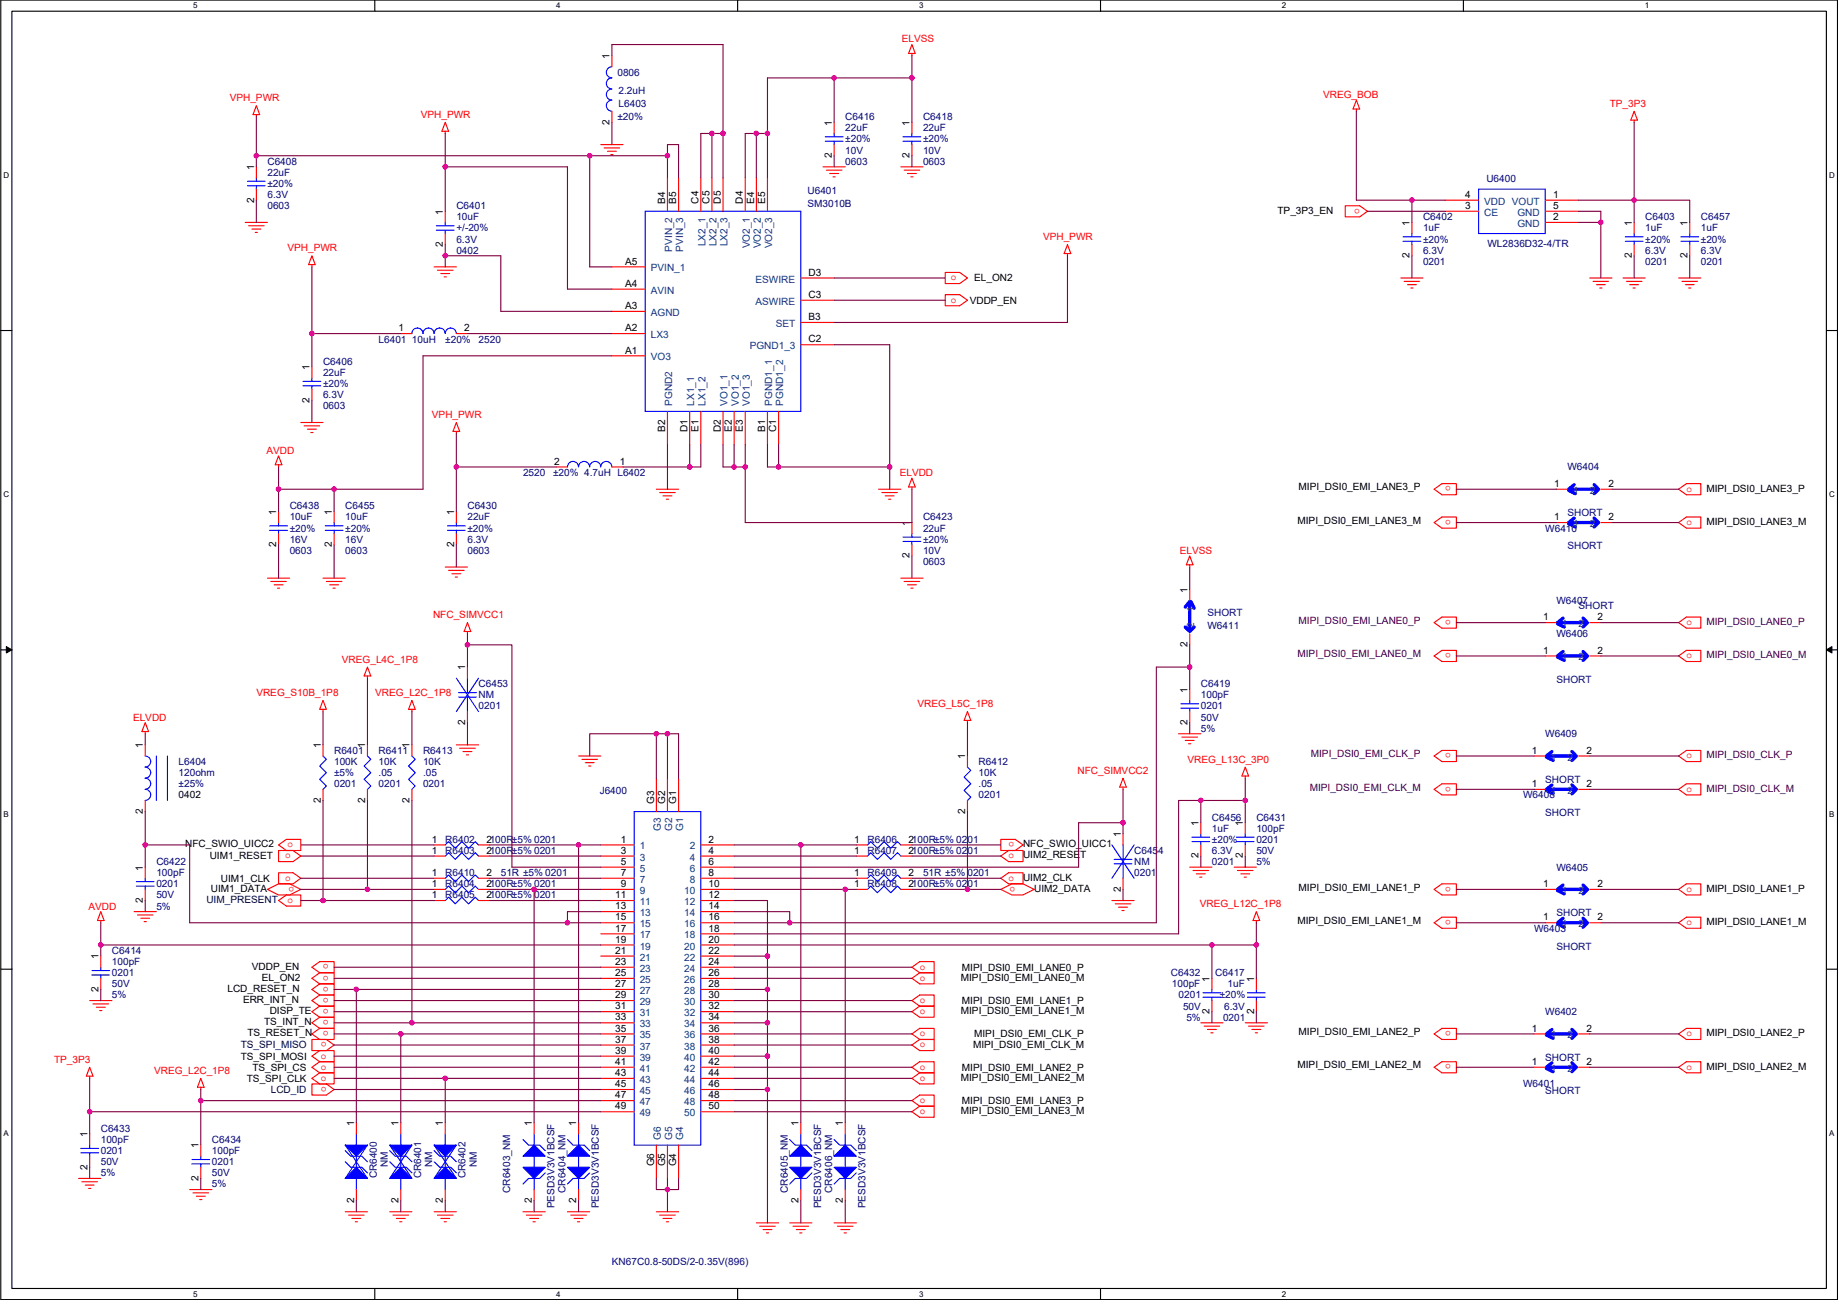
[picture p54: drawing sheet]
<svg xmlns="http://www.w3.org/2000/svg" width="420mm" height="297mm" viewBox="0 0 420 297" stroke-linecap="round" stroke-linejoin="round" font-family="sans-serif">
<defs><g id="words">
<g font-size="2.3" fill="#f00">
<text x="206.2" y="9.7">ELVSS</text>
<text x="52.5" y="23.2">VPH_PWR</text>
<text x="302.4" y="22.4">VREG_BOB</text>
<text x="96.2" y="27">VPH_PWR</text>
<text x="368" y="24.4">TP_3P3</text>
<text x="310.8" y="47.6" transform="rotate(180 310.8 47.6)">o</text>
<text x="65.7" y="57.4">VPH_PWR</text>
<text x="238.4" y="54.9">VPH_PWR</text>
<text x="217.3" y="64.1">o</text>
<text x="217.3" y="69.2">o</text>
<text x="98.7" y="95.5">VPH_PWR</text>
<text x="60.9" y="103.7">AVDD</text>
<text x="205.7" y="108.8">ELVDD</text>
<text x="331.6" y="111.1" transform="rotate(180 331.6 111.1)">o</text>
<text x="385.5" y="112.3">o</text>
<text x="331.6" y="118.8" transform="rotate(180 331.6 118.8)">o</text>
<text x="385.5" y="120">o</text>
<text x="269.7" y="126.5">ELVSS</text>
<text x="99" y="141.3">NFC_SIMVCC1</text>
<text x="331.6" y="141.6" transform="rotate(180 331.6 141.6)">o</text>
<text x="385.5" y="142.8">o</text>
<text x="331.6" y="149.2" transform="rotate(180 331.6 149.2)">o</text>
<text x="78.2" y="151.4">VREG_L4C_1P8</text>
<text x="385.5" y="150.4">o</text>
<text x="58.6" y="159">VREG_S10B_1P8</text>
<text x="85.8" y="159">VREG_L2C_1P8</text>
<text x="209.7" y="161.6">VREG_L5C_1P8</text>
<text x="30.4" y="164.6">ELVDD</text>
<text x="331.6" y="172.1" transform="rotate(180 331.6 172.1)">o</text>
<text x="385.5" y="173.3">o</text>
<text x="246.3" y="176.8">NFC_SIMVCC2</text>
<text x="271.5" y="174.3">VREG_L13C_3P0</text>
<text x="331.6" y="179.7" transform="rotate(180 331.6 179.7)">o</text>
<text x="385.5" y="180.9">o</text>
<text x="65.2" y="196.2">o</text>
<text x="65.7" y="193.6">o</text>
<text x="230.6" y="196.2">o</text>
<text x="231.8" y="192.4" transform="rotate(180 231.8 192.4)">o</text>
<text x="65.2" y="201.2">o</text>
<text x="67.2" y="202.6" transform="rotate(180 67.2 202.6)">o</text>
<text x="230.6" y="201.2">o</text>
<text x="232.1" y="202.6" transform="rotate(180 232.1 202.6)">o</text>
<text x="331.6" y="202.6" transform="rotate(180 331.6 202.6)">o</text>
<text x="385.5" y="203.8">o</text>
<text x="20.2" y="207.8">AVDD</text>
<text x="65.7" y="206.3">o</text>
<text x="274.2" y="207.3">VREG_L12C_1P8</text>
<text x="331.6" y="210.2" transform="rotate(180 331.6 210.2)">o</text>
<text x="385.5" y="211.4">o</text>
<text x="75.1" y="220.4" transform="rotate(180 75.1 220.4)">o</text>
<text x="210.2" y="221.6">o</text>
<text x="75.1" y="222.9" transform="rotate(180 75.1 222.9)">o</text>
<text x="75.1" y="225.4" transform="rotate(180 75.1 225.4)">o</text>
<text x="75.1" y="228" transform="rotate(180 75.1 228)">o</text>
<text x="210.2" y="224.1">o</text>
<text x="75.1" y="230.5" transform="rotate(180 75.1 230.5)">o</text>
<text x="75.1" y="233.1" transform="rotate(180 75.1 233.1)">o</text>
<text x="210.2" y="229.2">o</text>
<text x="210.2" y="231.7">o</text>
<text x="74.6" y="238.1" transform="rotate(180 74.6 238.1)">o</text>
<text x="75.1" y="235.6" transform="rotate(180 75.1 235.6)">o</text>
<text x="210.2" y="236.8">o</text>
<text x="210.2" y="239.3">o</text>
<text x="331.6" y="235.6" transform="rotate(180 331.6 235.6)">o</text>
<text x="385.5" y="236.8">o</text>
<text x="12.4" y="242.9">TP_3P3</text>
<text x="35.2" y="245.4">VREG_L2C_1P8</text>
<text x="73.3" y="241.9">o</text>
<text x="73.3" y="244.4">o</text>
<text x="210.2" y="244.4">o</text>
<text x="331.6" y="243.2" transform="rotate(180 331.6 243.2)">o</text>
<text x="385.5" y="244.4">o</text>
<text x="73.3" y="247">o</text>
<text x="74.6" y="248.3" transform="rotate(180 74.6 248.3)">o</text>
<text x="210.2" y="247">o</text>
<text x="210.2" y="252">o</text>
<text x="210.2" y="254.6">o</text>
</g>
<g font-size="2.3">
<text x="139.3" y="13.5" transform="rotate(-90 139.3 13.5)">1</text>
<text x="139.3" y="28.5" transform="rotate(-90 139.3 28.5)">2</text>
<text x="190.1" y="28.7" transform="rotate(-90 190.1 28.7)">1</text>
<text x="207.9" y="28.7" transform="rotate(-90 207.9 28.7)">1</text>
<text x="58.1" y="38.9" transform="rotate(-90 58.1 38.9)">1</text>
<text x="190.1" y="36.1" transform="rotate(-90 190.1 36.1)">2</text>
<text x="207.9" y="36.1" transform="rotate(-90 207.9 36.1)">2</text>
<text x="58.1" y="46.3" transform="rotate(-90 58.1 46.3)">2</text>
<text x="152.1" y="46.5" transform="rotate(-90 152.1 46.5)">B4</text>
<text x="154.6" y="46.5" transform="rotate(-90 154.6 46.5)">B5</text>
<text x="159.7" y="46.5" transform="rotate(-90 159.7 46.5)">C4</text>
<text x="162.2" y="46.5" transform="rotate(-90 162.2 46.5)">C5</text>
<text x="164.8" y="46.5" transform="rotate(-90 164.8 46.5)">D5</text>
<text x="169.8" y="46.5" transform="rotate(-90 169.8 46.5)">D4</text>
<text x="172.4" y="46.5" transform="rotate(-90 172.4 46.5)">E4</text>
<text x="174.9" y="46.5" transform="rotate(-90 174.9 46.5)">E5</text>
<text x="335" y="47.8">3</text>
<text x="335" y="45.2">4</text>
<text x="355" y="47.8">5</text>
<text x="355" y="45.2">1</text>
<text x="101.2" y="49" transform="rotate(-90 101.2 49)">1</text>
<text x="292" y="48.8">TP_3P3_EN</text>
<text x="322.2" y="51.6" transform="rotate(-90 322.2 51.6)">1</text>
<text x="355" y="50.3">2</text>
<text x="373" y="51.6" transform="rotate(-90 373 51.6)">1</text>
<text x="385.7" y="51.6" transform="rotate(-90 385.7 51.6)">1</text>
<text x="101.2" y="56.4" transform="rotate(-90 101.2 56.4)">2</text>
<text x="322.2" y="59" transform="rotate(-90 322.2 59)">2</text>
<text x="373" y="59" transform="rotate(-90 373 59)">2</text>
<text x="385.7" y="59" transform="rotate(-90 385.7 59)">2</text>
<text x="142.9" y="60.5">A5</text>
<text x="142.9" y="65.5">A4</text>
<text x="184.8" y="63">D3</text>
<text x="222.7" y="64.3">EL_ON2</text>
<text x="142.9" y="70.6">A3</text>
<text x="184.8" y="68.1">C3</text>
<text x="221.7" y="69.4">VDDP_EN</text>
<text x="91.1" y="75.7">1</text>
<text x="106.1" y="75.7">2</text>
<text x="142.9" y="75.7">A2</text>
<text x="184.8" y="73.2">B3</text>
<text x="142.9" y="80.8">A1</text>
<text x="184.8" y="78.2">C2</text>
<text x="70.8" y="84.6" transform="rotate(-90 70.8 84.6)">1</text>
<text x="70.8" y="92" transform="rotate(-90 70.8 92)">2</text>
<text x="152.1" y="98.6" transform="rotate(-90 152.1 98.6)">B2</text>
<text x="157.1" y="98.7" transform="rotate(-90 157.1 98.7)">D1</text>
<text x="159.7" y="98.6" transform="rotate(-90 159.7 98.6)">E1</text>
<text x="164.8" y="98.7" transform="rotate(-90 164.8 98.7)">D2</text>
<text x="167.3" y="98.6" transform="rotate(-90 167.3 98.6)">E2</text>
<text x="169.8" y="98.6" transform="rotate(-90 169.8 98.6)">E3</text>
<text x="174.9" y="98.6" transform="rotate(-90 174.9 98.6)">B1</text>
<text x="177.5" y="98.7" transform="rotate(-90 177.5 98.7)">C1</text>
<text x="126.7" y="106.2">2</text>
<text x="141.7" y="106.2">1</text>
<text x="296.9" y="112.1">MIPI_DSI0_EMI_LANE3_P</text>
<text x="355.3" y="111.3">1</text>
<text x="367.7" y="111.3">2</text>
<text x="390.1" y="112.3">MIPI_DSI0_LANE3_P</text>
<text x="63.2" y="117.6" transform="rotate(-90 63.2 117.6)">1</text>
<text x="75.8" y="117.6" transform="rotate(-90 75.8 117.6)">1</text>
<text x="103.8" y="117.6" transform="rotate(-90 103.8 117.6)">1</text>
<text x="296.6" y="119.7">MIPI_DSI0_EMI_LANE3_M</text>
<text x="355.3" y="118.9">1</text>
<text x="367.7" y="118.9">2</text>
<text x="390.1" y="119.9">MIPI_DSI0_LANE3_M</text>
<text x="63.2" y="125" transform="rotate(-90 63.2 125)">2</text>
<text x="75.8" y="125" transform="rotate(-90 75.8 125)">2</text>
<text x="103.8" y="125" transform="rotate(-90 103.8 125)">2</text>
<text x="207.9" y="120.2" transform="rotate(-90 207.9 120.2)">1</text>
<text x="207.9" y="127.6" transform="rotate(-90 207.9 127.6)">2</text>
<text x="271.4" y="135.4" transform="rotate(-90 271.4 135.4)">1</text>
<text x="352.7" y="141.7">1</text>
<text x="365.2" y="141.7">2</text>
<text x="271.4" y="147.9" transform="rotate(-90 271.4 147.9)">2</text>
<text x="352.7" y="149.4">1</text>
<text x="365.2" y="149.4">2</text>
<text x="106.3" y="153.2" transform="rotate(-90 106.3 153.2)">1</text>
<text x="271.4" y="158.3" transform="rotate(-90 271.4 158.3)">1</text>
<text x="106.3" y="165.7" transform="rotate(-90 106.3 165.7)">2</text>
<text x="271.4" y="165.7" transform="rotate(-90 271.4 165.7)">2</text>
<text x="32.7" y="171" transform="rotate(-90 32.7 171)">1</text>
<text x="73.3" y="171" transform="rotate(-90 73.3 171)">1</text>
<text x="83.5" y="171" transform="rotate(-90 83.5 171)">1</text>
<text x="93.6" y="171" transform="rotate(-90 93.6 171)">1</text>
<text x="220.6" y="173.5" transform="rotate(-90 220.6 173.5)">1</text>
<text x="350.2" y="172.2">1</text>
<text x="362.6" y="172.2">2</text>
<text x="350.2" y="179.8">1</text>
<text x="362.6" y="179.8">2</text>
<text x="32.7" y="186" transform="rotate(-90 32.7 186)">2</text>
<text x="40.8" y="182.4">0402</text>
<text x="73.3" y="183.4" transform="rotate(-90 73.3 183.4)">2</text>
<text x="83.5" y="183.4" transform="rotate(-90 83.5 183.4)">2</text>
<text x="93.6" y="183.4" transform="rotate(-90 93.6 183.4)">2</text>
<text x="149.5" y="183.7" transform="rotate(-90 149.5 183.7)">G3</text>
<text x="152.1" y="183.7" transform="rotate(-90 152.1 183.7)">G2</text>
<text x="154.6" y="183.7" transform="rotate(-90 154.6 183.7)">G1</text>
<text x="220.6" y="186" transform="rotate(-90 220.6 186)">2</text>
<text x="256.2" y="191.3" transform="rotate(-90 256.2 191.3)">1</text>
<text x="274" y="188.7" transform="rotate(-90 274 188.7)">1</text>
<text x="284.1" y="188.7" transform="rotate(-90 284.1 188.7)">1</text>
<text x="42.3" y="193.6">NFC_SWIO_UICC2</text>
<text x="47.9" y="196.4">UIM1_RESET</text>
<text x="98.7" y="195.1">1</text>
<text x="98.7" y="192.5">1</text>
<text x="111.2" y="195.1">2100R±5% 0201</text>
<text x="111.2" y="192.5">2100R±5% 0201</text>
<text x="141.9" y="192.5">1</text>
<text x="141.9" y="195.1">3</text>
<text x="141.9" y="197.6">5</text>
<text x="162" y="192.5">2</text>
<text x="162" y="195.1">4</text>
<text x="162" y="197.6">6</text>
<text x="195.3" y="192.5">1</text>
<text x="195.3" y="195.1">1</text>
<text x="207.7" y="192.5">2100R±5% 0201</text>
<text x="207.7" y="195.1">2100R±5% 0201</text>
<text x="233.9" y="193.6">NFC_SWIO_UICC1</text>
<text x="233.9" y="196.1">UIM2_RESET</text>
<text x="274" y="196.1" transform="rotate(-90 274 196.1)">2</text>
<text x="284.1" y="196.1" transform="rotate(-90 284.1 196.1)">2</text>
<text x="32.7" y="198.9" transform="rotate(-90 32.7 198.9)">1</text>
<text x="48.2" y="203.8">UIM1_DATA</text>
<text x="50.5" y="201.5">UIM1_CLK</text>
<text x="98.7" y="202.7">1</text>
<text x="98.7" y="200.2">1</text>
<text x="111.2" y="202.7">2100R±5% 0201</text>
<text x="111.2" y="200.2">2</text>
<text x="141.9" y="200.2">7</text>
<text x="141.9" y="202.7">9</text>
<text x="162" y="200.2">8</text>
<text x="162" y="202.7">10</text>
<text x="195.3" y="202.7">1</text>
<text x="195.3" y="200.2">1</text>
<text x="207.7" y="202.7">2100R±5% 0201</text>
<text x="207.7" y="200.2">2</text>
<text x="233.9" y="201.2">UIM2_CLK</text>
<text x="236.4" y="203.8">UIM2_DATA</text>
<text x="256.2" y="203.8" transform="rotate(-90 256.2 203.8)">2</text>
<text x="296.9" y="203.5">MIPI_DSI0_EMI_LANE1_P</text>
<text x="352.7" y="202.7">1</text>
<text x="365.2" y="202.7">2</text>
<text x="390.1" y="203.8">MIPI_DSI0_LANE1_P</text>
<text x="32.7" y="206.3" transform="rotate(-90 32.7 206.3)">2</text>
<text x="98.7" y="205.2">1</text>
<text x="111.2" y="205.2">2100R±5% 0201</text>
<text x="140.6" y="205.2">11</text>
<text x="140.6" y="207.8">13</text>
<text x="162" y="205.2">12</text>
<text x="162" y="207.8">14</text>
<text x="140.6" y="210.3">15</text>
<text x="140.6" y="212.9">17</text>
<text x="140.6" y="215.4">19</text>
<text x="162" y="210.3">16</text>
<text x="162" y="212.9">18</text>
<text x="162" y="215.4">20</text>
<text x="296.6" y="211.1">MIPI_DSI0_EMI_LANE1_M</text>
<text x="352.7" y="210.3">1</text>
<text x="365.2" y="210.3">2</text>
<text x="390.1" y="211.4">MIPI_DSI0_LANE1_M</text>
<text x="22.5" y="219.2" transform="rotate(-90 22.5 219.2)">1</text>
<text x="57.6" y="221.5">VDDP_EN</text>
<text x="140.6" y="217.9">21</text>
<text x="140.6" y="220.5">23</text>
<text x="162" y="217.9">22</text>
<text x="162" y="220.5">24</text>
<text x="219.9" y="221.8">MIPI_DSI0_EMI_LANE0_P</text>
<text x="22.5" y="226.6" transform="rotate(-90 22.5 226.6)">2</text>
<text x="52" y="226.6">LCD_RESET_N</text>
<text x="59.9" y="224.1">EL_ON2</text>
<text x="140.6" y="223">25</text>
<text x="140.6" y="225.6">27</text>
<text x="162" y="223">26</text>
<text x="162" y="225.6">28</text>
<text x="219.6" y="224.1">MIPI_DSI0_EMI_LANE0_M</text>
<text x="276.5" y="224.3" transform="rotate(-90 276.5 224.3)">1</text>
<text x="286.7" y="224.3" transform="rotate(-90 286.7 224.3)">1</text>
<text x="55.6" y="229.2">ERR_INT_N</text>
<text x="61.6" y="231.7">DISP_TE</text>
<text x="140.6" y="228.1">29</text>
<text x="140.6" y="230.6">31</text>
<text x="140.6" y="233.2">33</text>
<text x="162" y="228.1">30</text>
<text x="162" y="230.6">32</text>
<text x="162" y="233.2">34</text>
<text x="219.6" y="231.7">MIPI_DSI0_EMI_LANE1_M</text>
<text x="219.9" y="229.4">MIPI_DSI0_EMI_LANE1_P</text>
<text x="276.5" y="231.7" transform="rotate(-90 276.5 231.7)">2</text>
<text x="286.7" y="231.7" transform="rotate(-90 286.7 231.7)">2</text>
<text x="56.6" y="236.8">TS_RESET_N</text>
<text x="60.4" y="234.2">TS_INT_N</text>
<text x="140.6" y="235.7">35</text>
<text x="140.6" y="238.3">37</text>
<text x="162" y="235.7">36</text>
<text x="162" y="238.3">38</text>
<text x="222.4" y="239.6">MIPI_DSI0_EMI_CLK_M</text>
<text x="222.7" y="237">MIPI_DSI0_EMI_CLK_P</text>
<text x="296.9" y="236.5">MIPI_DSI0_EMI_LANE2_P</text>
<text x="350.2" y="235.7">1</text>
<text x="362.6" y="235.7">2</text>
<text x="390.1" y="236.8">MIPI_DSI0_LANE2_P</text>
<text x="55" y="242.1">TS_SPI_MOSI</text>
<text x="57.7" y="244.6">TS_SPI_CS</text>
<text x="140.6" y="240.8">39</text>
<text x="140.6" y="243.3">41</text>
<text x="140.6" y="245.9">43</text>
<text x="162" y="240.8">40</text>
<text x="162" y="243.3">42</text>
<text x="162" y="245.9">44</text>
<text x="219.9" y="244.6">MIPI_DSI0_EMI_LANE2_P</text>
<text x="296.6" y="244.1">MIPI_DSI0_EMI_LANE2_M</text>
<text x="350.2" y="243.3">1</text>
<text x="362.6" y="243.3">2</text>
<text x="390.1" y="244.4">MIPI_DSI0_LANE2_M</text>
<text x="56.4" y="247.2">TS_SPI_CLK</text>
<text x="140.6" y="248.4">45</text>
<text x="140.6" y="251">47</text>
<text x="162" y="248.4">46</text>
<text x="162" y="251">48</text>
<text x="219.6" y="246.9">MIPI_DSI0_EMI_LANE2_M</text>
<text x="80.9" y="257.3" transform="rotate(-90 80.9 257.3)">1</text>
<text x="91.1" y="257.3" transform="rotate(-90 91.1 257.3)">1</text>
<text x="101.2" y="257.3" transform="rotate(-90 101.2 257.3)">1</text>
<text x="121.6" y="257.3" transform="rotate(-90 121.6 257.3)">1</text>
<text x="131.7" y="257.3" transform="rotate(-90 131.7 257.3)">1</text>
<text x="140.6" y="253.5">49</text>
<text x="162" y="253.5">50</text>
<text x="182.5" y="257.3" transform="rotate(-90 182.5 257.3)">1</text>
<text x="192.7" y="257.3" transform="rotate(-90 192.7 257.3)">1</text>
<text x="219.6" y="254.6">MIPI_DSI0_EMI_LANE3_M</text>
<text x="219.9" y="252.3">MIPI_DSI0_EMI_LANE3_P</text>
<text x="20" y="259.9" transform="rotate(-90 20 259.9)">1</text>
<text x="45.4" y="262.4" transform="rotate(-90 45.4 262.4)">1</text>
<text x="20" y="267.3" transform="rotate(-90 20 267.3)">2</text>
<text x="45.4" y="269.8" transform="rotate(-90 45.4 269.8)">2</text>
<text x="149.5" y="266.5" transform="rotate(-90 149.5 266.5)">G6</text>
<text x="152.1" y="266.5" transform="rotate(-90 152.1 266.5)">G5</text>
<text x="154.6" y="266.5" transform="rotate(-90 154.6 266.5)">G4</text>
<text x="80.9" y="274.9" transform="rotate(-90 80.9 274.9)">2</text>
<text x="91.1" y="274.9" transform="rotate(-90 91.1 274.9)">2</text>
<text x="101.2" y="274.9" transform="rotate(-90 101.2 274.9)">2</text>
<text x="121.6" y="274.9" transform="rotate(-90 121.6 274.9)">2</text>
<text x="131.7" y="274.9" transform="rotate(-90 131.7 274.9)">2</text>
<text x="182.5" y="274.9" transform="rotate(-90 182.5 274.9)">2</text>
<text x="192.7" y="274.9" transform="rotate(-90 192.7 274.9)">2</text>
</g>
<g font-size="2.3" fill="#000080">
<text x="141.2" y="17.3">0806</text>
<text x="141.4" y="21.4">2.2uH</text>
<text x="141.2" y="27.5">±20%</text>
<text x="141.4" y="24.4">L6403</text>
<text x="193.2" y="27.5">C6416</text>
<text x="211" y="27.5">C6418</text>
<text x="193.2" y="30">22uF</text>
<text x="193.2" y="35.1">10V</text>
<text x="193.2" y="32.6">±20%</text>
<text x="211" y="30">22uF</text>
<text x="211" y="35.1">10V</text>
<text x="211" y="32.6">±20%</text>
<text x="61.1" y="37.6">C6408</text>
<text x="61.1" y="40.2">22uF</text>
<text x="193.2" y="37.6">0603</text>
<text x="211" y="37.6">0603</text>
<text x="339.8" y="41.7">U6400</text>
<text x="61.1" y="47.8">0603</text>
<text x="61.1" y="45.3">6.3V</text>
<text x="61.1" y="42.7">±20%</text>
<text x="104.3" y="47.8">C6401</text>
<text x="184.6" y="44.2">U6401</text>
<text x="184.6" y="47.3">SM3010B</text>
<text x="104.3" y="50.3">10uF</text>
<text x="104.3" y="52.9">+/-20%</text>
<text x="325.3" y="50.3">C6402</text>
<text x="325.3" y="52.9">1uF</text>
<text x="376.1" y="50.3">C6403</text>
<text x="376.1" y="52.9">1uF</text>
<text x="388.8" y="50.3">C6457</text>
<text x="388.8" y="52.9">1uF</text>
<text x="104.3" y="58">0402</text>
<text x="104.3" y="55.4">6.3V</text>
<text x="325.3" y="58">6.3V</text>
<text x="325.3" y="55.4">±20%</text>
<text x="340" y="56.4">WL2836D32-4/TR</text>
<text x="376.1" y="58">6.3V</text>
<text x="376.1" y="55.4">±20%</text>
<text x="388.8" y="58">6.3V</text>
<text x="388.8" y="55.4">±20%</text>
<text x="325.3" y="60.5">0201</text>
<text x="376.1" y="60.5">0201</text>
<text x="388.8" y="60.5">0201</text>
<text x="73.8" y="83.4">C6406</text>
<text x="86.5" y="78.3">L6401</text>
<text x="94.2" y="78.3">10uH</text>
<text x="101.8" y="78.3">±20%</text>
<text x="109.4" y="78.3">2520</text>
<text x="73.8" y="85.9">22uF</text>
<text x="73.8" y="88.4">±20%</text>
<text x="73.8" y="93.5">0603</text>
<text x="73.8" y="91">6.3V</text>
<text x="358.3" y="107.5">W6404</text>
<text x="119.6" y="108.8">2520</text>
<text x="126.4" y="108.8">±20% 4.7uH L6402</text>
<text x="66.2" y="116.4">C6438</text>
<text x="66.2" y="118.9">10uF</text>
<text x="78.9" y="116.4">C6455</text>
<text x="78.9" y="118.9">10uF</text>
<text x="106.9" y="116.4">C6430</text>
<text x="106.9" y="118.9">22uF</text>
<text x="211" y="118.9">C6423</text>
<text x="358.3" y="117.9">SHORT</text>
<text x="66.2" y="124">16V</text>
<text x="66.2" y="121.5">±20%</text>
<text x="78.9" y="124">16V</text>
<text x="78.9" y="121.5">±20%</text>
<text x="106.9" y="124">6.3V</text>
<text x="106.9" y="121.5">±20%</text>
<text x="211" y="121.5">22uF</text>
<text x="211" y="124">±20%</text>
<text x="353.2" y="121.5">W6410</text>
<text x="358.3" y="125.5">SHORT</text>
<text x="66.2" y="126.5">0603</text>
<text x="78.9" y="126.5">0603</text>
<text x="106.9" y="126.5">0603</text>
<text x="211" y="129.1">0603</text>
<text x="211" y="126.5">10V</text>
<text x="355.8" y="138">W6407</text>
<text x="276" y="143.8">W6411</text>
<text x="276" y="140.8">SHORT</text>
<text x="360.9" y="139.2">SHORT</text>
<text x="355.8" y="145.6">W6406</text>
<text x="355.8" y="156">SHORT</text>
<text x="109.4" y="157">C6453</text>
<text x="109.4" y="159.6">NM</text>
<text x="274.5" y="157">C6419</text>
<text x="274.5" y="159.6">100pF</text>
<text x="109.4" y="162.1">0201</text>
<text x="274.5" y="162.1">0201</text>
<text x="274.5" y="164.6">50V</text>
<text x="274.5" y="167.2">5%</text>
<text x="76.4" y="172.3">R6401</text>
<text x="86.5" y="172.3">R6411</text>
<text x="96.7" y="172.3">R6413</text>
<text x="353.2" y="168.4">W6409</text>
<text x="40.8" y="174.8">L6404</text>
<text x="40.8" y="177.3">120ohm</text>
<text x="40.8" y="179.9">±25%</text>
<text x="76.4" y="174.8">100K</text>
<text x="76.4" y="177.3">±5%</text>
<text x="76.4" y="179.9">0201</text>
<text x="86.5" y="174.8">10K</text>
<text x="86.5" y="177.3">.05</text>
<text x="86.5" y="179.9">0201</text>
<text x="96.7" y="174.8">10K</text>
<text x="96.7" y="177.3">.05</text>
<text x="96.7" y="179.9">0201</text>
<text x="223.7" y="174.8">R6412</text>
<text x="223.7" y="177.3">10K</text>
<text x="223.7" y="179.9">.05</text>
<text x="353.2" y="178.9">SHORT</text>
<text x="137.1" y="181.4">J6400</text>
<text x="223.7" y="182.4">0201</text>
<text x="348.2" y="182.4">W6408</text>
<text x="277" y="187.5">C6456</text>
<text x="277" y="190">1uF</text>
<text x="287.2" y="187.5">C6431</text>
<text x="287.2" y="190">100pF</text>
<text x="353.2" y="186.5">SHORT</text>
<text x="35.7" y="197.7">C6422</text>
<text x="101.8" y="195.1">R6403</text>
<text x="101.8" y="192.6">R6402</text>
<text x="198.3" y="192.6">R6406</text>
<text x="198.3" y="195.1">R6407</text>
<text x="259.3" y="195.1">C6454</text>
<text x="259.3" y="197.7">NM</text>
<text x="277" y="197.7">0201</text>
<text x="277" y="195.1">6.3V</text>
<text x="277" y="192.6">±20%</text>
<text x="287.2" y="192.6">0201</text>
<text x="287.2" y="195.1">50V</text>
<text x="287.2" y="197.7">5%</text>
<text x="35.7" y="200.2">100pF</text>
<text x="35.7" y="202.7">0201</text>
<text x="101.8" y="202.7">R6404</text>
<text x="101.8" y="200.2">R6410</text>
<text x="114.5" y="200.2">51R ±5% 0201</text>
<text x="198.3" y="202.7">R6408</text>
<text x="198.3" y="200.2">R6409</text>
<text x="211" y="200.2">51R ±5% 0201</text>
<text x="259.3" y="200.2">0201</text>
<text x="355.8" y="198.9">W6405</text>
<text x="35.7" y="205.3">50V</text>
<text x="35.7" y="207.8">5%</text>
<text x="101.8" y="205.3">R6405</text>
<text x="355.8" y="209.3">SHORT</text>
<text x="350.7" y="212.9">W6403</text>
<text x="25.6" y="218">C6414</text>
<text x="25.6" y="220.5">100pF</text>
<text x="355.8" y="217">SHORT</text>
<text x="25.6" y="223.1">0201</text>
<text x="25.6" y="225.6">50V</text>
<text x="267.6" y="223.1">C6432</text>
<text x="267.9" y="225.6">100pF</text>
<text x="277.8" y="223.1">C6417</text>
<text x="280.6" y="225.6">1uF</text>
<text x="25.6" y="228.1">5%</text>
<text x="269.4" y="228.1">0201</text>
<text x="270.4" y="230.7">50V</text>
<text x="271.2" y="233.2">5%</text>
<text x="278.8" y="228.1">±20%</text>
<text x="279.6" y="233.2">0201</text>
<text x="279.8" y="230.7">6.3V</text>
<text x="353.2" y="231.9">W6402</text>
<text x="353.2" y="242.4">SHORT</text>
<text x="348.2" y="248.5">W6401</text>
<text x="353.2" y="250">SHORT</text>
<text x="23" y="258.6">C6433</text>
<text x="23" y="261.2">100pF</text>
<text x="23" y="263.7">0201</text>
<text x="48.4" y="261.2">C6434</text>
<text x="48.4" y="263.7">100pF</text>
<text x="23" y="266.2">50V</text>
<text x="23" y="268.8">5%</text>
<text x="48.4" y="266.2">0201</text>
<text x="48.4" y="268.8">50V</text>
<text x="86.1" y="269.3" transform="rotate(-90 86.1 269.3)">CR6400</text>
<text x="88.7" y="266.7" transform="rotate(-90 88.7 266.7)">NM</text>
<text x="96.3" y="269.3" transform="rotate(-90 96.3 269.3)">CR6401</text>
<text x="98.8" y="266.7" transform="rotate(-90 98.8 266.7)">NM</text>
<text x="106.4" y="269.3" transform="rotate(-90 106.4 269.3)">CR6402</text>
<text x="109" y="266.7" transform="rotate(-90 109 266.7)">NM</text>
<text x="48.4" y="271.3">5%</text>
<text x="116.6" y="272.6" transform="rotate(-90 116.6 272.6)">CR6403_NM</text>
<text x="129.3" y="272.6" transform="rotate(-90 129.3 272.6)">CR6404_NM</text>
<text x="180.1" y="272.6" transform="rotate(-90 180.1 272.6)">CR6405_NM</text>
<text x="190.3" y="272.6" transform="rotate(-90 190.3 272.6)">CR6406_NM</text>
<text x="126.8" y="276.1" transform="rotate(-90 126.8 276.1)">PESD3V3V1BCSF</text>
<text x="136.9" y="276.1" transform="rotate(-90 136.9 276.1)">PESD3V3V1BCSF</text>
<text x="187.7" y="276.1" transform="rotate(-90 187.7 276.1)">PESD3V3V1BCSF</text>
<text x="197.9" y="276.1" transform="rotate(-90 197.9 276.1)">PESD3V3V1BCSF</text>
<text x="139.9" y="289.1">KN67C0.8-50DS/2-0.35V(896)</text>
</g>
<g font-size="2.3" fill="#004080">
<text x="339.3" y="46.8">VDD VOUT</text>
<text x="339.3" y="49.3">CE</text>
<text x="346.9" y="51.9">GND</text>
<text x="346.9" y="49.3">GND</text>
<text x="153.6" y="57.5" transform="rotate(-90 153.6 57.5)">PVIN_2</text>
<text x="156.2" y="57.5" transform="rotate(-90 156.2 57.5)">PVIN_3</text>
<text x="161.3" y="56.3" transform="rotate(-90 161.3 56.3)">LX2_1</text>
<text x="163.8" y="56.3" transform="rotate(-90 163.8 56.3)">LX2_2</text>
<text x="166.3" y="56.3" transform="rotate(-90 166.3 56.3)">LX2_3</text>
<text x="171.4" y="56.8" transform="rotate(-90 171.4 56.8)">VO2_1</text>
<text x="174" y="56.8" transform="rotate(-90 174 56.8)">VO2_2</text>
<text x="176.5" y="56.8" transform="rotate(-90 176.5 56.8)">VO2_3</text>
<text x="148.8" y="62">PVIN_1</text>
<text x="172.7" y="64.6">ESWIRE</text>
<text x="148.8" y="67.1">AVIN</text>
<text x="172.7" y="69.6">ASWIRE</text>
<text x="148.8" y="77.3">LX3</text>
<text x="148.8" y="72.2">AGND</text>
<text x="177.3" y="74.7">SET</text>
<text x="148.8" y="82.3">VO3</text>
<text x="171.4" y="79.8">PGND1_3</text>
<text x="153.6" y="92.7" transform="rotate(-90 153.6 92.7)">PGND2</text>
<text x="158.7" y="92.7" transform="rotate(-90 158.7 92.7)">LX1_1</text>
<text x="161.3" y="92.7" transform="rotate(-90 161.3 92.7)">LX1_2</text>
<text x="166.3" y="92.7" transform="rotate(-90 166.3 92.7)">VO1_1</text>
<text x="168.9" y="92.7" transform="rotate(-90 168.9 92.7)">VO1_2</text>
<text x="171.4" y="92.7" transform="rotate(-90 171.4 92.7)">VO1_3</text>
<text x="176.5" y="92.7" transform="rotate(-90 176.5 92.7)">PGND1_1</text>
<text x="179" y="92.7" transform="rotate(-90 179 92.7)">PGND1_2</text>
<text x="359.6" y="112.8">1</text>
<text x="363.4" y="112.8">2</text>
<text x="359.6" y="120.4">1</text>
<text x="363.4" y="120.4">2</text>
<text x="273" y="143.5" transform="rotate(-90 273 143.5)">2</text>
<text x="273" y="139.7" transform="rotate(-90 273 139.7)">1</text>
<text x="357" y="143.3">1</text>
<text x="360.9" y="143.3">2</text>
<text x="357" y="150.9">1</text>
<text x="360.9" y="150.9">2</text>
<text x="354.5" y="173.8">1</text>
<text x="358.3" y="173.8">2</text>
<text x="354.5" y="181.4">1</text>
<text x="358.3" y="181.4">2</text>
<text x="151.1" y="189.8" transform="rotate(-90 151.1 189.8)">G3</text>
<text x="153.6" y="189.8" transform="rotate(-90 153.6 189.8)">G2</text>
<text x="156.2" y="189.8" transform="rotate(-90 156.2 189.8)">G1</text>
<text x="146.2" y="194.1">1</text>
<text x="146.2" y="196.6">3</text>
<text x="157.7" y="194.1">2</text>
<text x="157.7" y="196.6">4</text>
<text x="146.2" y="199.2">5</text>
<text x="146.2" y="201.7">7</text>
<text x="157.7" y="199.2">6</text>
<text x="157.7" y="201.7">8</text>
<text x="146.2" y="204.3">9</text>
<text x="146.2" y="206.8">11</text>
<text x="146.2" y="209.3">13</text>
<text x="156.4" y="204.3">10</text>
<text x="156.4" y="206.8">12</text>
<text x="156.4" y="209.3">14</text>
<text x="357" y="204.3">1</text>
<text x="360.9" y="204.3">2</text>
<text x="146.2" y="211.9">15</text>
<text x="146.2" y="214.4">17</text>
<text x="156.4" y="211.9">16</text>
<text x="156.4" y="214.4">18</text>
<text x="357" y="211.9">1</text>
<text x="360.9" y="211.9">2</text>
<text x="146.2" y="217">19</text>
<text x="146.2" y="219.5">21</text>
<text x="156.4" y="217">20</text>
<text x="156.4" y="219.5">22</text>
<text x="146.2" y="222">23</text>
<text x="146.2" y="224.6">25</text>
<text x="146.2" y="227.1">27</text>
<text x="156.4" y="222">24</text>
<text x="156.4" y="224.6">26</text>
<text x="156.4" y="227.1">28</text>
<text x="146.2" y="229.7">29</text>
<text x="146.2" y="232.2">31</text>
<text x="156.4" y="229.7">30</text>
<text x="156.4" y="232.2">32</text>
<text x="146.2" y="234.7">33</text>
<text x="146.2" y="237.3">35</text>
<text x="146.2" y="239.8">37</text>
<text x="156.4" y="234.7">34</text>
<text x="156.4" y="237.3">36</text>
<text x="156.4" y="239.8">38</text>
<text x="354.5" y="237.3">1</text>
<text x="358.3" y="237.3">2</text>
<text x="146.2" y="242.4">39</text>
<text x="146.2" y="244.9">41</text>
<text x="156.4" y="242.4">40</text>
<text x="156.4" y="244.9">42</text>
<text x="354.5" y="244.9">1</text>
<text x="358.3" y="244.9">2</text>
<text x="146.2" y="247.4">43</text>
<text x="146.2" y="250">45</text>
<text x="156.4" y="247.4">44</text>
<text x="156.4" y="250">46</text>
<text x="146.2" y="252.5">47</text>
<text x="146.2" y="255.1">49</text>
<text x="156.4" y="252.5">48</text>
<text x="156.4" y="255.1">50</text>
<text x="151.1" y="260.4" transform="rotate(-90 151.1 260.4)">G6</text>
<text x="153.6" y="260.4" transform="rotate(-90 153.6 260.4)">G5</text>
<text x="156.2" y="260.4" transform="rotate(-90 156.2 260.4)">G4</text>
</g>
<g font-size="2.3" fill="#400040">
<text x="296.9" y="142.5">MIPI_DSI0_EMI_LANE0_P</text>
<text x="390.1" y="142.8">MIPI_DSI0_LANE0_P</text>
<text x="296.6" y="150.2">MIPI_DSI0_EMI_LANE0_M</text>
<text x="390.1" y="150.4">MIPI_DSI0_LANE0_M</text>
<text x="299.6" y="173">MIPI_DSI0_EMI_CLK_P</text>
<text x="390.1" y="173.3">MIPI_DSI0_CLK_P</text>
<text x="299.4" y="180.6">MIPI_DSI0_EMI_CLK_M</text>
<text x="390.1" y="180.9">MIPI_DSI0_CLK_M</text>
</g>
<g font-size="2.3" fill="#000040">
<text x="47.2" y="206.3">UIM_PRESENT</text>
<text x="55" y="239.6">TS_SPI_MISO</text>
<text x="61.9" y="249.7">LCD_ID</text>
</g>
<g font-size="1.8">
<text x="44.2" y="1.9">5</text>
<text x="127.1" y="1.9">4</text>
<text x="210.1" y="1.9">3</text>
<text x="293" y="1.9">2</text>
<text x="376" y="1.9">1</text>
<text x=".8" y="40.7">D</text>
<text x="418.1" y="40.7">D</text>
<text x=".8" y="113.6">C</text>
<text x="418.1" y="113.6">C</text>
<text x=".8" y="186.6">B</text>
<text x="418.1" y="186.6">B</text>
<text x=".8" y="259.5">A</text>
<text x="418.1" y="259.5">A</text>
<text x="44.2" y="296.3">5</text>
<text x="127.1" y="296.3">4</text>
<text x="210.1" y="296.3">3</text>
<text x="293" y="296.3">2</text>
</g>
</g></defs>
<path d="M.2 0h419.8v296.9h-419.8zM2.7 2.6h414.8v291.8h-414.8z" fill="none" stroke="#000" stroke-width=".25"/>
<g fill="#fff">
<path d="M44.2 .3h1v2h-1z"/>
<path d="M44.2 294.7h1v2h-1z"/>
</g>
<path d="M85.7 0v2.6M85.7 294.4v2.5" fill="none" stroke="#000" stroke-width=".25"/>
<g fill="#fff">
<path d="M127.1 .3h1v2h-1z"/>
<path d="M127.1 294.7h1v2h-1z"/>
</g>
<path d="M168.6 0v2.6M168.6 294.4v2.5" fill="none" stroke="#000" stroke-width=".25"/>
<g fill="#fff">
<path d="M210.1 .3h1v2h-1z"/>
<path d="M210.1 294.7h1v2h-1z"/>
</g>
<path d="M251.6 0v2.6M251.6 294.4v2.5" fill="none" stroke="#000" stroke-width=".25"/>
<g fill="#fff">
<path d="M293 .3h1v2h-1z"/>
<path d="M293 294.7h1v2h-1z"/>
</g>
<path d="M334.5 0v2.6" fill="none" stroke="#000" stroke-width=".25"/>
<g fill="#fff">
<path d="M376 .3h1v2h-1z"/>
<path d="M.8 39h1.3v2.1h-1.3z"/>
<path d="M418.1 39h1.3v2.1h-1.3z"/>
<path d="M.8 112h1.3v2h-1.3z"/>
<path d="M418.1 112h1.3v2h-1.3z"/>
</g>
<path d="M.2 75.5h2.5M417.5 75.5h2.5" fill="none" stroke="#000" stroke-width=".25"/>
<g fill="#fff">
<path d="M.8 185h1.2v2h-1.2z"/>
<path d="M418.1 185h1.2v2h-1.2z"/>
</g>
<path d="M.2 148.5h2.5M417.5 148.5h2.5" fill="none" stroke="#000" stroke-width=".25"/>
<path d="M1.4 147.7l1.3 .8-1.3 .7zM417.5 148.5l1.3-.8v1.5z" fill="#000" stroke="#000" stroke-width=".23"/>
<g fill="#fff">
<path d="M.8 257.9h1.2v2h-1.2z"/>
<path d="M418.1 257.9h1.2v2h-1.2z"/>
</g>
<path d="M.2 221.4h2.5M417.5 221.4h2.5" fill="none" stroke="#000" stroke-width=".25"/>
<g fill="none" stroke="#f00" stroke-width=".25">
<path d="M139.9 12.7v2.6M208.5 10.2l.7 2h-1.5zM208.5 12.2v.5M58.6 24.2l.8 2h-1.6zM58.6 26.2v.5M58.6 38.1v2.6M101.8 30v.5M101.8 28l.7 2h-1.5zM137.3 33h5.1M138.1 33.8h3.6M138.9 34.6h2M139.6 35.3h.5"/>
<path d="M139.9 25.4v2.6M188.1 38.1h5.1M188.9 38.9h3.6M189.7 39.6h2M190.7 28v2.5M190.7 33v2.6M205.9 38.1h5.1M206.7 38.9h3.5M207.4 39.6h2.1M208.5 28v2.5M208.5 33v2.6M310.1 22.9l.7 2h-1.5z"/>
<path d="M310.1 24.9v.5M373.6 25.4l.7 2.1h-1.5zM373.6 27.5v.5M56.1 50.8h5M56.8 51.6h3.6M57.6 52.3h2M58.3 53.1h.6M58.6 43.2v2.5M71.3 58.4l.8 2.1h-1.6zM101.8 48.3v2.5M101.8 53.4v2.5M152.6 40.7v7.6"/>
<path d="M155.1 40.7v7.6M160.2 40.7v7.6M162.7 40.7v7.6M165.3 40.7v7.6M170.4 40.7v7.6M172.9 40.7v7.6M175.4 40.7v7.6M190.4 40.4h.5M208.2 40.4h.5M244 55.9l.8 2h-1.5zM244 57.9v.5M307.5 47h3.3l1.8 1.3-1.8 1.3h-3.3z"/>
<path d="M322.8 50.8v2.6M322.8 55.9v2.5M330.4 48.3h7.6M330.4 45.7h7.6M353.2 45.7h7.7M353.2 50.8h7.7M353.2 48.3h7.7M373.6 50.8v2.6M373.6 55.9v2.5M386.3 50.8v2.6M386.3 55.9v2.5M71.3 60.5v.5"/>
<path d="M91.6 76.2h2.6M99.2 61h5.1M100 61.7h3.6M100.8 62.5h2M101.5 63.3h.5M104.3 76.2h2.6M139.9 61h7.6M139.9 76.2h7.6M139.9 66.1h7.6M139.9 71.1h7.6M183.1 63.5h7.6M183.1 68.6h7.6"/>
<path d="M183.1 73.7h7.6M183.1 78.8h7.6M216.1 62.3h3.3l1.8 1.2-1.8 1.3h-3.3zM216.1 67.3h3.3l1.8 1.3-1.8 1.3h-3.3zM320.2 63.5h5.1M321 64.3h3.5M321.7 65h2.1M322.5 65.8h.5M363.4 63.5h5.1M364.2 64.3h3.5M364.9 65h2.1M365.7 65.8h.5"/>
<path d="M371 63.5h5.1M371.8 64.3h3.5M372.5 65h2.1M373.3 65.8h.5M383.7 63.5h5.1M384.5 64.3h3.5M385.2 65h2.1M386 65.8h.5M68.8 96.5h5M69.5 97.3h3.6M70.3 98.1h2M71 98.8h.6"/>
<path d="M71.3 83.8v2.6M71.3 88.9v2.6M104.3 98.6v.5M104.3 96.5l.8 2.1h-1.5zM139.9 81.3h7.6M152.6 94v7.6M157.7 94v7.6M160.2 94v7.6M165.3 94v7.6M167.8 94v7.6M170.4 94v7.6M175.4 94v7.6"/>
<path d="M178 94v7.6M63.7 106.2v.5M63.7 116.9v2.5M63.7 104.2l.7 2h-1.5zM76.4 116.9v2.5M104.3 116.9v2.5M127.2 106.7h2.5M139.9 106.7h2.5M150 111.8h5.1M150.8 112.5h3.6M151.6 113.3h2M152.3 114.1h.5"/>
<path d="M200.8 111.8h5.1M201.6 112.5h3.6M202.4 113.3h2M203.1 114.1h.5M208.5 109.2l.7 2.1h-1.5zM208.5 111.3v.5M208.5 119.4v2.5M327.8 111.8l1.8-1.3h3.3v2.6h-3.3zM327.8 119.4l1.8-1.3h3.3v2.6h-3.3zM355.8 119.4h2.5M355.8 111.8h2.5M365.9 119.4h2.6"/>
<path d="M365.9 111.8h2.6M383.7 119.4l1.8-1.3h3.3v2.6h-3.3zM383.7 111.8l1.8-1.3h3.3v2.6h-3.3zM61.1 132.1h5.1M61.9 132.9h3.6M62.7 133.6h2M63.4 134.4h.5M63.7 121.9v2.6M73.8 132.1h5.1M74.6 132.9h3.6M75.4 133.6h2M76.1 134.4h.5"/>
<path d="M76.4 121.9v2.6M101.8 129.6h5.1M102.5 130.3h3.6M103.3 131.1h2M104.1 131.8h.5M104.3 121.9v2.6M205.9 132.1h5.1M206.7 132.9h3.5M207.4 133.6h2.1M208.2 134.4h.5M208.5 124.5v2.5M272 127l.7 2.1h-1.5z"/>
<path d="M272 129.1v.5M272 134.6v2.6M84 152.4l.8 2.1h-1.6zM84 154.5v.5M106.9 142.3l.7 2h-1.5zM106.9 144.3v.5M106.9 152.4v2.6M272 157.5v2.5M272 144.8v2.5M327.8 149.9l1.8-1.3h3.3v2.6h-3.3zM327.8 142.3l1.8-1.3h3.3v2.5h-3.3zM353.2 149.9h2.6"/>
<path d="M353.2 142.3h2.6M363.4 149.9h2.5M363.4 142.3h2.5M383.7 149.9l1.8-1.3h3.3v2.6h-3.3zM383.7 142.3l1.8-1.3h3.3v2.5h-3.3zM33.2 165.1l.8 2.1h-1.6zM33.2 167.2v.5M33.2 170.2v2.5M73.8 160l.8 2.1h-1.5zM73.8 162.1v.5M73.8 170.2v2.5M84 170.2v2.5"/>
<path d="M94.2 160l.7 2.1h-1.5zM94.2 162.1v.5M94.2 170.2v2.5M104.3 170.2h5.1M105.1 171h3.5M105.8 171.7h2.1M106.6 172.5h.5M106.9 162.6v2.5M132.3 172.7h5M133 173.5h3.6M133.8 174.3h2M134.5 175h.6"/>
<path d="M150 177.8v7.6M152.6 177.8v7.6M155.1 177.8v7.6M221.2 162.6l.7 2h-1.5zM221.2 164.6v.5M221.2 172.7v2.6M256.7 177.8l.8 2.1h-1.5zM256.7 179.9v.5M269.4 167.7h5.1M270.2 168.4h3.5M270.9 169.2h2.1M271.7 169.9h.5"/>
<path d="M272 162.6v2.5M284.7 175.3l.7 2h-1.5zM284.7 177.3v.5M327.8 172.7l1.8-1.2h3.3v2.5h-3.3zM350.7 172.7h2.5M360.9 172.7h2.5M383.7 172.7l1.8-1.2h3.3v2.5h-3.3zM33.2 198.1v2.6M33.2 182.9v2.5M63.7 193.1l1.8-1.3h3.3v2.5h-3.3zM63.7 194.3h3.3l1.8 1.3-1.8 1.3h-3.3zM63.7 199.4h3.3l1.8 1.3-1.8 1.3h-3.3z"/>
<path d="M73.8 180.4v2.5M84 180.4v2.5M94.2 180.4v2.5M99.2 195.6h2.6M99.2 193.1h2.6M109.4 195.6h2.5M109.4 193.1h2.5M137.3 193.1h7.7M137.3 195.6h7.7M137.3 198.1h7.7M160.2 193.1h7.6M160.2 195.6h7.6"/>
<path d="M160.2 198.1h7.6M195.8 193.1h2.5M195.8 195.6h2.5M205.9 193.1h2.6M205.9 195.6h2.6M221.2 182.9v2.5M228.8 191.8h3.3l1.8 1.3-1.8 1.2h-3.3zM228.8 195.6l1.8-1.3h3.3v2.6h-3.3zM256.7 190.5v2.6M272 198.1h5M272.7 198.9h3.6M273.5 199.7h2"/>
<path d="M274.5 188v2.5M274.5 193.1v2.5M282.1 198.1h5.1M282.9 198.9h3.5M283.6 199.7h2.1M284.7 188v2.5M284.7 193.1v2.5M327.8 180.4l1.8-1.3h3.3v2.5h-3.3zM350.7 180.4h2.5M360.9 180.4h2.5M383.7 180.4l1.8-1.3h3.3v2.5h-3.3zM23 210.3v.5"/>
<path d="M23 218.5v2.5M23 208.3l.8 2h-1.5zM30.7 208.3h5M31.4 209.1h3.6M32.2 209.8h2M32.9 210.6h.6M33.2 203.2v2.6M61.1 203.2l2.6-1.2h2.5l2.6 1.2-2.6 1.3h-2.5zM63.7 205.8l1.8-1.3h3.3v2.5h-3.3zM99.2 205.8h2.6M99.2 203.2h2.6M99.2 200.7h2.6"/>
<path d="M109.4 205.8h2.5M109.4 203.2h2.5M109.4 200.7h2.5M137.3 200.7h7.7M137.3 203.2h7.7M137.3 205.8h7.7M137.3 208.3h7.7M137.3 210.8h7.7M137.3 213.4h7.7M137.3 215.9h7.7M137.3 218.5h7.7M160.2 200.7h7.6"/>
<path d="M160.2 203.2h7.6M160.2 205.8h7.6M160.2 208.3h7.6M160.2 210.8h7.6M160.2 213.4h7.6M160.2 215.9h7.6M160.2 218.5h7.6M195.8 203.2h2.5M195.8 200.7h2.5M205.9 203.2h2.6M205.9 200.7h2.6M228.8 203.2l2.5-1.2h2.6l2.5 1.2-2.5 1.3h-2.6z"/>
<path d="M228.8 200.7l1.8-1.3h3.3v2.6h-3.3zM254.2 205.8h5.1M254.9 206.5h3.6M255.7 207.3h2M256.5 208h.5M256.7 200.7v2.5M274.2 200.4h.6M284.4 200.4h.5M287.2 210.3v.5M287.2 208.3l.8 2h-1.6zM327.8 203.2l1.8-1.2h3.3v2.5h-3.3zM327.8 210.8l1.8-1.2h3.3v2.5h-3.3z"/>
<path d="M353.2 210.8h2.6M353.2 203.2h2.6M363.4 210.8h2.5M363.4 203.2h2.5M383.7 203.2l1.8-1.2h3.3v2.5h-3.3zM383.7 210.8l1.8-1.2h3.3v2.5h-3.3zM20.5 228.6h5.1M21.3 229.4h3.5M22 230.1h2.1M22.8 230.9h.5M23 223.5v2.6M71.3 221l1.8-1.3h3.3v2.6h-3.3z"/>
<path d="M71.3 236.2l1.8-1.2h3.3v2.5h-3.3zM71.3 237.5h3.3l1.8 1.3-1.8 1.3h-3.3zM73.1 222.3h3.3v2.5h-3.3M73.1 224.8h3.3v2.6h-3.3M73.1 227.4h3.3v2.5h-3.3M73.1 229.9h3.3v2.5h-3.3M73.1 232.4h3.3v2.6h-3.3M73.1 222.3l-1.8 1.2 1.8 1.3M73.1 224.8l-1.8 1.3 1.8 1.3M73.1 227.4l-1.8 1.2 1.8 1.3M73.1 229.9l-1.8 1.3 1.8 1.2M73.1 232.4l-1.8 1.3 1.8 1.3"/>
<path d="M137.3 221h7.7M137.3 223.5h7.7M137.3 226.1h7.7M137.3 228.6h7.7M137.3 231.2h7.7M137.3 233.7h7.7M137.3 236.2h7.7M137.3 238.8h7.7M160.2 221h7.6M160.2 223.5h7.6M160.2 226.1h7.6M160.2 228.6h7.6"/>
<path d="M160.2 231.2h7.6M160.2 233.7h7.6M160.2 236.2h7.6M160.2 238.8h7.6M208.5 221l1.7-1.3h3.3v2.6h-3.3zM208.5 223.5l1.7-1.2h3.3v2.5h-3.3zM208.5 228.6l1.7-1.2h3.3v2.5h-3.3zM208.5 231.2l1.7-1.3h3.3v2.5h-3.3zM208.5 236.2l1.7-1.2h3.3v2.5h-3.3zM208.5 238.8l1.7-1.3h3.3v2.6h-3.3zM274.5 233.7h5.1M275.3 234.5h3.5"/>
<path d="M276 235.2h2.1M276.8 236h.5M277 223.5v2.6M277 228.6v2.6M284.7 233.7h5M285.4 234.5h3.6M286.2 235.2h2M286.9 236h.6M287.2 223.5v2.6M287.2 228.6v2.6M327.8 236.2l1.8-1.2h3.3v2.5h-3.3zM350.7 236.2h2.5"/>
<path d="M360.9 236.2h2.5M383.7 236.2l1.8-1.2h3.3v2.5h-3.3zM20.5 243.9l.8 2h-1.6zM20.5 245.9v.5M20.5 259.1v2.5M45.9 248.4v.5M45.9 246.4l.8 2h-1.6zM71.3 241.3l1.8-1.2h3.3v2.5h-3.3zM71.3 246.4l1.8-1.3h3.3v2.6h-3.3zM71.3 247.7h3.3l1.8 1.2-1.8 1.3h-3.3zM73.1 242.6h3.3v2.5h-3.3M73.1 242.6l-1.8 1.3 1.8 1.2"/>
<path d="M81.5 256.6v2.5M91.6 256.6v2.5M101.8 256.6v2.5M122.1 256.6v2.5M132.3 256.6v2.5M137.3 241.3h7.7M137.3 243.9h7.7M137.3 246.4h7.7M137.3 248.9h7.7M137.3 251.5h7.7M137.3 254h7.7M160.2 241.3h7.6"/>
<path d="M160.2 243.9h7.6M160.2 246.4h7.6M160.2 248.9h7.6M160.2 251.5h7.6M160.2 254h7.6M183.1 256.6v2.5M193.2 256.6v2.5M208.5 243.9l1.7-1.3h3.3v2.5h-3.3zM208.5 246.4l1.7-1.3h3.3v2.6h-3.3zM208.5 251.5l1.7-1.3h3.3v2.6h-3.3zM208.5 254l1.7-1.2h3.3v2.5h-3.3zM327.8 243.9l1.8-1.3h3.3v2.5h-3.3z"/>
<path d="M350.7 243.9h2.5M360.9 243.9h2.5M383.7 243.9l1.8-1.3h3.3v2.5h-3.3zM18 269.3h5M18.7 270h3.6M19.5 270.8h2M20.2 271.5h.6M20.5 264.2v2.5M43.4 271.8h5M44.1 272.6h3.6M44.9 273.3h2M45.6 274.1h.6"/>
<path d="M45.9 261.6v2.6M45.9 266.7v2.6M78.9 276.9h5.1M79.7 277.6h3.5M80.4 278.4h2.1M81.2 279.2h.5M81.5 271.8v2.5M89.1 276.9h5.1M89.8 277.6h3.6M90.6 278.4h2M91.4 279.2h.5M91.6 271.8v2.5"/>
<path d="M99.2 276.9h5.1M100 277.6h3.6M100.8 278.4h2M101.5 279.2h.5M101.8 271.8v2.5M119.6 276.9h5M120.3 277.6h3.6M121.1 278.4h2M121.8 279.2h.6M122.1 271.8v2.5M129.7 276.9h5.1M130.5 277.6h3.5"/>
<path d="M131.2 278.4h2.1M132 279.2h.5M132.3 271.8v2.5M150 276.9h5.1M150 261.6v7.7M150.8 277.6h3.6M151.6 278.4h2M152.3 279.2h.5M152.6 261.6v7.7M155.1 261.6v7.7M172.9 279.4h5.1M180.5 279.4h5.1"/>
<path d="M183.1 271.8v2.5M190.7 279.4h5.1M193.2 271.8v2.5M173.7 280.2h3.5M174.4 280.9h2.1M175.2 281.7h.5M181.3 280.2h3.5M182 280.9h2.1M182.8 281.7h.5M191.4 280.2h3.6M192.2 280.9h2M193 281.7h.5"/>
</g>
<g fill="none" stroke="#00f" stroke-width=".76">
<path d="M358.6 119.7l1.5 .7M358.6 112l1.5 .8M359.1 119.4h5.6M359.1 111.8h5.6M359.8 118.4l-1.2 1M359.8 110.8l-1.2 1M364.4 118.4l.8 .7M364.4 110.8l.8 .7M365.4 119.4l-1 1M365.4 111.8l-1 1M272 137.9v5.6M272 137.4l-1.1 1.3"/>
<path d="M272.2 137.4l.8 1.6M270.9 143.3l.8 .7M273 143.3l-1 1M356 150.1l1.6 .8M356 142.5l1.6 .8M356.5 149.9h5.6M356.5 142.3h5.6M357.3 148.9l-1.3 1M357.3 141.2l-1.3 1.1M361.9 148.9l.7 .7M361.9 141.2l.7 .8M362.9 149.9l-1 1"/>
<path d="M362.9 142.3l-1 1M353.5 173l1.5 .8M354 172.7h5.6M354.8 179.3l-1.3 1.1M354.8 171.7l-1.3 1M359.3 179.3l.8 .8M359.3 171.7l.8 .8M360.4 172.7l-1.1 1.1M353.5 180.6l1.5 .8M354 180.4h5.6M360.4 180.4l-1.1 1M356 211.1l1.6 .8"/>
<path d="M356 203.5l1.6 .7M356.5 210.8h5.6M356.5 203.2h5.6M357.3 209.8l-1.3 1M357.3 202.2l-1.3 1M361.9 209.8l.7 .8M361.9 202.2l.7 .8M362.9 210.8l-1 1.1M362.9 203.2l-1 1M353.5 236.5l1.5 .8M354 236.2h5.6M354.8 235.2l-1.3 1"/>
<path d="M359.3 235.2l.8 .8M360.4 236.2l-1.1 1.1M353.5 244.1l1.5 .8M354 243.9h5.6M354.8 242.8l-1.3 1.1M359.3 242.8l.8 .8M360.4 243.9l-1.1 1"/>
</g>
<g fill="none" stroke="#00f" stroke-width=".25">
<path d="M139.9 15.3a1.26 1.26 0 0 0-1.3 1.2 1.26 1.26 0 0 0 1.3 1.3 1.27 1.27 0 0 0-1.3 1.2 1.27 1.27 0 0 0 1.3 1.3 1.27 1.27 0 0 0-1.3 1.3 1.27 1.27 0 0 0 1.3 1.3 1.27 1.27 0 0 0-1.3 1.2 1.27 1.27 0 0 0 1.3 1.3M188.6 31.3h4.1M188.6 32.3h4.1M190.7 30.5v.8M190.7 32.3v.7M206.4 31.3h4.1M206.4 32.3h4.1M208.5 30.5v.8M208.5 32.3v.7M56.6 41.4h4M56.6 42.4h4M58.6 40.7v.7"/>
<path d="M58.6 42.4v.8M99.7 51.6h4.1M99.7 52.6h4.1M101.8 50.8v.8M101.8 52.6v.8M147.5 48.3h35.6v45.7h-35.6zM320.7 54.1h4.1M320.7 55.1h4.1M322.8 53.4v.7M322.8 55.1v.8M338 43.2h15.2v10.2h-15.2zM371.5 54.1h4.1"/>
<path d="M371.5 55.1h4.1M373.6 53.4v.7M373.6 55.1v.8M384.2 54.1h4.1M384.2 55.1h4.1M386.3 53.4v.7M386.3 55.1v.8M99.2 76.2a1.27 1.27 0 0 0-1.3-1.2 1.27 1.27 0 0 0-1.2 1.2 1.26 1.26 0 0 0-1.3-1.2 1.26 1.26 0 0 0-1.2 1.2M104.3 76.2a1.27 1.27 0 0 0-1.3-1.2 1.27 1.27 0 0 0-1.2 1.2 1.26 1.26 0 0 0-1.3-1.2 1.26 1.26 0 0 0-1.3 1.2M69.3 87.1h4M69.3 88.2h4M71.3 86.4v.7"/>
<path d="M71.3 88.2v.7M63.7 119.4v.8M76.4 119.4v.8M104.3 119.4v.8M129.7 106.7a1.27 1.27 0 0 1 1.3-1.3 1.27 1.27 0 0 1 1.3 1.3 1.26 1.26 0 0 1 1.2-1.3 1.26 1.26 0 0 1 1.3 1.3M134.8 106.7a1.27 1.27 0 0 1 1.3-1.3 1.27 1.27 0 0 1 1.2 1.3 1.26 1.26 0 0 1 1.3-1.3 1.26 1.26 0 0 1 1.3 1.3M61.6 120.2h4.1M61.6 121.2h4.1M63.7 121.2v.7M74.3 120.2h4.1M74.3 121.2h4.1M76.4 121.2v.7"/>
<path d="M102.3 120.2h4.1M102.3 121.2h4.1M104.3 121.2v.7M206.4 122.7h4.1M206.4 123.7h4.1M208.5 121.9v.8M208.5 123.7v.8M104.3 155l5.1 7.6M104.8 158.3h4.1M104.8 159.3h4.1M106.9 155v3.3M106.9 159.3v3.3"/>
<path d="M109.4 155l-5.1 7.6M33.2 172.7a1.26 1.26 0 0 1 1.2 1.3 1.26 1.26 0 0 1-1.2 1.3 1.27 1.27 0 0 1 1.2 1.2 1.27 1.27 0 0 1-1.2 1.3M33.2 177.8a1.26 1.26 0 0 1 1.2 1.3 1.26 1.26 0 0 1-1.2 1.2 1.27 1.27 0 0 1 1.2 1.3 1.27 1.27 0 0 1-1.2 1.3M35.7 172.7v10.2M38.3 172.7v10.2M73.8 172.7l.8 .8-1.5 1.5 1.5 1.6-1.5 1.5 1.5 1.5-.8 .8M84 172.7l.8 .8-1.6 1.5 1.6 1.6-1.6 1.5 1.6 1.5-.8 .8M94.2 172.7l.7 .8-1.5 1.5 1.5 1.6-1.5 1.5 1.5 1.5-.7 .8M221.2 175.3l.7 .7-1.5 1.6 1.5 1.5-1.5 1.5 1.5 1.5-.7 .8M269.9 160.8h4.1M269.9 161.8h4.1M272 160v.8"/>
<path d="M272 161.8v.8M101.8 195.6l.7-.8 1.6 1.6 1.5-1.6 1.5 1.6 1.5-1.6 .8 .8M101.8 193.1l.7-.8 1.6 1.5 1.5-1.5 1.5 1.5 1.5-1.5 .8 .8M145 185.4h15.2v76.2h-15.2zM198.3 193.1l.8-.8 1.5 1.5 1.5-1.5 1.5 1.5 1.6-1.5 .7 .8M198.3 195.6l.8-.8 1.5 1.6 1.5-1.6 1.5 1.6 1.6-1.6 .7 .8M254.2 193.1l5.1 7.6M254.7 196.4h4.1M254.7 197.4h4.1M256.7 193.1v3.3M256.7 197.4v3.3M259.3 193.1l-5.1 7.6"/>
<path d="M272.5 191.3h4M272.5 192.3h4M274.5 190.5v.8M274.5 192.3v.8M282.6 191.3h4.1M282.6 192.3h4.1M284.7 190.5v.8M284.7 192.3v.8M31.2 201.4h4M31.2 202.5h4M33.2 200.7v.7M33.2 202.5v.7"/>
<path d="M101.8 205.8l.7-.8 1.6 1.5 1.5-1.5 1.5 1.5 1.5-1.5 .8 .8M101.8 203.2l.7-.7 1.6 1.5 1.5-1.5 1.5 1.5 1.5-1.5 .8 .7M101.8 200.7l.7-.8 1.6 1.5 1.5-1.5 1.5 1.5 1.5-1.5 .8 .8M198.3 203.2l.8-.7 1.5 1.5 1.5-1.5 1.5 1.5 1.6-1.5 .7 .7M198.3 200.7l.8-.8 1.5 1.5 1.5-1.5 1.5 1.5 1.6-1.5 .7 .8M21 221.8h4.1M21 222.8h4.1M23 221v.8M23 222.8v.7M275 226.8h4.1M275 227.9h4.1M277 226.1v.7"/>
<path d="M277 227.9v.7M285.2 226.8h4M285.2 227.9h4M287.2 226.1v.7M287.2 227.9v.7M81.5 259.1v2.5M91.6 259.1v2.5M101.8 259.1v2.5M122.1 259.1v2.5M132.3 259.1v2.5M183.1 259.1v2.5M193.2 259.1v2.5"/>
<path d="M18.5 262.4h4M18.5 263.4h4M20.5 261.6v.8M20.5 263.4v.8M43.9 264.9h4M43.9 266h4M45.9 264.2v.7M45.9 266v.7M78.9 262.9l1.3 1.3h2.5l1.3 1.3M78.9 261.6l5.1 7.7M78.9 265.5l1.3 1.2h2.5l1.3 1.3M81.5 264.2v2.5"/>
<path d="M81.5 269.3v2.5M84 261.6l-5.1 7.7M89.1 265.5l1.2 1.2h2.6l1.3 1.3M89.1 262.9l1.2 1.3h2.6l1.3 1.3M89.1 261.6l5.1 7.7M91.6 264.2v2.5M91.6 269.3v2.5M94.2 261.6l-5.1 7.7M99.2 265.5l1.3 1.2h2.5l1.3 1.3M99.2 262.9l1.3 1.3h2.5l1.3 1.3M99.2 261.6l5.1 7.7M101.8 264.2v2.5"/>
<path d="M101.8 269.3v2.5M104.3 261.6l-5.1 7.7M119.6 260.4l1.2 1.2h2.6l1.2 1.3M122.1 264.2v2.5M122.1 269.3v2.5M124.6 268l-1.2 1.3h-2.6l-1.2 1.2M129.7 260.4l1.3 1.2h2.5l1.3 1.3M132.3 264.2v2.5M132.3 269.3v2.5M134.8 268l-1.3 1.3h-2.5l-1.3 1.2M180.5 260.4l1.3 1.2h2.5l1.3 1.3M183.1 264.2v2.5"/>
<path d="M183.1 269.3v2.5M185.6 268l-1.3 1.3h-2.5l-1.3 1.2M190.7 260.4l1.2 1.2h2.6l1.3 1.3M193.2 264.2v2.5M193.2 269.3v2.5M195.8 268l-1.3 1.3h-2.6l-1.2 1.2"/>
</g>
<g fill="#00f" stroke="#00f" stroke-width=".25">
<path d="M132.3 261.6l2.5 2.6h-5.1z"/>
<path d="M129.7 266.7h5.1l-2.5 2.6z"/>
<path d="M193.2 261.6l2.6 2.6h-5.1z"/>
<path d="M190.7 266.7h5.1l-2.6 2.6z"/>
<path d="M119.6 264.2l2.5-2.6 2.5 2.6z"/>
<path d="M119.6 266.7h5l-2.5 2.6z"/>
<path d="M89.1 261.6h5.1l-2.6 2.6z"/>
<path d="M89.1 269.3l2.5-2.6 2.6 2.6z"/>
<path d="M183.1 261.6l2.5 2.6h-5.1z"/>
<path d="M180.5 266.7h5.1l-2.5 2.6z"/>
<path d="M99.2 261.6h5.1l-2.5 2.6z"/>
<path d="M99.2 269.3l2.6-2.6 2.5 2.6z"/>
<path d="M78.9 261.6h5.1l-2.5 2.6z"/>
<path d="M78.9 269.3l2.6-2.6 2.5 2.6z"/>
</g>
<g fill="none" stroke="#800040" stroke-width=".25">
<path d="M139.9 12.7v-2.5h25.4v20.3M190.7 17.8h-15.3v12.7M190.7 17.8v10.2M190.7 17.8h17.8M208.5 12.7v5.1M208.5 17.8v10.2M58.6 26.7v8.9M58.6 35.6v2.5M58.6 35.6h76.2M101.8 30.5v7.6M101.8 38.1v10.2M101.8 38.1h27.9v28h10.2"/>
<path d="M134.8 35.6h17.8M134.8 35.6v25.4h5.1M139.9 28v5M152.6 35.6v-2.6h2.5v7.7M152.6 35.6v5.1M162.7 30.5h2.6M162.7 30.5h-2.5v10.2M162.7 30.5v10.2M165.3 30.5v10.2M172.9 30.5h-2.5v10.2M172.9 30.5v10.2M172.9 30.5h2.5"/>
<path d="M175.4 30.5v10.2M190.7 35.6v2.5M208.5 35.6v2.5M310.1 25.4v20.3h20.3M373.6 28v22.8M58.6 45.7v5.1M101.8 55.9v2.5M101.8 58.4h12.7v12.7h25.4M101.8 58.4v2.6M244 58.4v15.3h-53.3M312.6 48.3h17.8M322.8 58.4v5.1"/>
<path d="M322.8 45.7v5.1M360.9 45.7h25.4v5.1M360.9 48.3h5v2.5M360.9 50.8h5M365.9 50.8v12.7M373.6 58.4v5.1M386.3 58.4v5.1M71.3 61v15.2M71.3 76.2v7.6M71.3 76.2h20.3M106.9 76.2h33M190.7 63.5h25.4"/>
<path d="M190.7 68.6h25.4M190.7 78.8h12.7v27.9M71.3 91.5v5M104.3 99.1v7.6M139.9 81.3h-43.2v30.5h-20.3M63.7 106.7v5.1M63.7 111.8v5.1M63.7 111.8h12.7M76.4 111.8v5.1M104.3 106.7h22.9M104.3 106.7v10.2M142.4 106.7h15.3"/>
<path d="M152.6 101.6v10.2M157.7 101.6v5.1M160.2 101.6v5.1h-2.5M165.3 101.6v5.1h2.5M167.8 106.7h2.6M167.8 101.6v5.1M170.4 101.6v5.1M170.4 106.7v12.7h38.1v-7.6M175.4 101.6v5.1h2.6M178 106.7h25.4M178 101.6v5.1M203.4 106.7v5.1"/>
<path d="M332.9 119.4h22.9M332.9 111.8h22.9M368.5 119.4h15.2M368.5 111.8h15.2M63.7 124.5v7.6M76.4 124.5v7.6M104.3 124.5v5.1M208.5 127v5.1M272 129.6v5M84 155v15.2M106.9 144.8v2.5M106.9 147.3v5.1"/>
<path d="M106.9 147.3h10.1v50.8h20.3M272 152.4v5.1M272 152.4h-7.7v58.4h-83.8M272 147.3v5.1M332.9 142.3h20.3M332.9 149.9h20.3M365.9 142.3h17.8M365.9 149.9h17.8M33.2 167.7v2.5M73.8 162.6v7.6M94.2 162.6v7.6M106.9 165.1v5.1"/>
<path d="M150 167.7h-15.2v5M150 167.7v10.1M150 167.7h2.6M152.6 167.7h2.5v10.1M152.6 167.7v10.1M221.2 165.1v7.6M272 165.1v2.6M284.7 177.8v5.1M332.9 172.7h17.8M363.4 172.7h20.3M33.2 193.1h10.2v17.7h86.3M33.2 193.1v5"/>
<path d="M33.2 185.4v7.7M68.8 193.1h30.4M68.8 195.6h30.4M73.8 182.9v22.9M84 182.9v20.3M94.2 182.9v50.8h43.1M111.9 195.6h25.4M111.9 193.1h20.4M132.3 193.1v63.5M132.3 193.1h5M167.8 195.6h28M167.8 193.1h15.3"/>
<path d="M183.1 193.1v63.5M183.1 193.1h12.7M208.5 193.1h20.3M208.5 195.6h20.3M221.2 185.4v17.8h7.6M256.7 180.4v7.6M256.7 188v2.5M256.7 188h-10.1v10.1h-78.8M274.5 195.6v2.5M274.5 182.9v5.1M274.5 182.9h10.2M274.5 182.9h-5.1v30.5h-101.6"/>
<path d="M284.7 182.9v5.1M284.7 195.6v2.5M332.9 180.4h17.8M363.4 180.4h20.3M23 215.9v2.6M23 210.8v5.1M23 215.9h114.3M33.2 205.8v2.5M68.8 205.8h5M68.8 203.2h15.2M68.8 200.7h30.4M73.8 205.8h25.4"/>
<path d="M84 203.2h15.2M111.9 205.8h25.4M111.9 203.2h10.2M111.9 200.7h25.4M122.1 203.2v53.4M122.1 203.2h15.2M129.7 210.8h7.6M137.3 208.3h-7.6v2.5M167.8 215.9h109.2M167.8 203.2h25.4M167.8 208.3h12.7v2.5M167.8 210.8h12.7"/>
<path d="M167.8 205.8h7.6v12.7M167.8 218.5h7.6M167.8 200.7h28M175.4 218.5v7.6M193.2 203.2v53.4M193.2 203.2h2.6M208.5 200.7h20.3M208.5 203.2h12.7M256.7 203.2v2.6M277 215.9h10.2M277 215.9v7.6M287.2 210.8v5.1"/>
<path d="M287.2 215.9v7.6M332.9 210.8h20.3M332.9 203.2h20.3M365.9 210.8h17.8M365.9 203.2h17.8M23 226.1v2.5M76.4 233.7h17.8M76.4 226.1h5.1M76.4 236.2h15.2M76.4 221h60.9M76.4 223.5h60.9M76.4 228.6h60.9"/>
<path d="M76.4 231.2h60.9M76.4 238.8h60.9M81.5 226.1v30.5M81.5 226.1h55.8M91.6 236.2h45.7M91.6 236.2v20.4M167.8 226.1h7.6M167.8 233.7h7.6M167.8 221h40.7M167.8 223.5h40.7M167.8 228.6h40.7M167.8 231.2h40.7"/>
<path d="M167.8 236.2h40.7M167.8 238.8h40.7M175.4 226.1v7.6M175.4 233.7v7.6M277 231.2v2.5M287.2 231.2v2.5M332.9 236.2h17.8M363.4 236.2h20.3M20.5 254v5.1M20.5 246.4v7.6M20.5 254h116.8M45.9 251.5h91.4"/>
<path d="M45.9 248.9v12.7M76.4 246.4h25.4M76.4 248.9h60.9M76.4 241.3h60.9M76.4 243.9h60.9M101.8 246.4v10.2M101.8 246.4h35.5M167.8 241.3h7.6M167.8 248.9h7.6M167.8 243.9h40.7M167.8 246.4h40.7M167.8 251.5h40.7"/>
<path d="M167.8 254h40.7M175.4 241.3v7.6M175.4 248.9v30.5M332.9 243.9h17.8M363.4 243.9h20.3M20.5 266.7v2.6M45.9 269.3v2.5M81.5 274.3v2.6M91.6 274.3v2.6M101.8 274.3v2.6M122.1 274.3v2.6M132.3 274.3v2.6"/>
<path d="M150 269.3v2.5h2.6v-2.5M155.1 269.3v2.5h-2.5v5.1M183.1 274.3v5.1M193.2 274.3v5.1"/>
</g>
<g fill="#f0f" stroke="#f0f" stroke-width=".25">
<circle cx="365.9" cy="50.8" r=".5"/>
<circle cx="322.7" cy="45.7" r=".5"/>
<circle cx="373.5" cy="45.7" r=".5"/>
<circle cx="284.6" cy="182.9" r=".5"/>
<circle cx="277" cy="215.9" r=".5"/>
<circle cx="190.7" cy="17.8" r=".5"/>
<circle cx="208.4" cy="17.8" r=".5"/>
<circle cx="162.7" cy="30.5" r=".5"/>
<circle cx="165.3" cy="30.5" r=".5"/>
<circle cx="172.9" cy="30.5" r=".5"/>
<circle cx="175.4" cy="30.5" r=".5"/>
<circle cx="134.8" cy="35.6" r=".5"/>
<circle cx="58.6" cy="35.6" r=".5"/>
<circle cx="152.6" cy="35.6" r=".5"/>
<circle cx="101.8" cy="38.1" r=".5"/>
<circle cx="101.8" cy="58.4" r=".5"/>
<circle cx="71.3" cy="76.2" r=".5"/>
<circle cx="104.3" cy="106.7" r=".5"/>
<circle cx="157.6" cy="106.7" r=".5"/>
<circle cx="167.8" cy="106.7" r=".5"/>
<circle cx="170.3" cy="106.7" r=".5"/>
<circle cx="203.4" cy="106.7" r=".5"/>
<circle cx="178" cy="106.7" r=".5"/>
<circle cx="63.7" cy="111.8" r=".5"/>
<circle cx="152.6" cy="271.8" r=".5"/>
<circle cx="256.7" cy="188" r=".5"/>
<circle cx="180.5" cy="210.8" r=".5"/>
<circle cx="175.4" cy="226.1" r=".5"/>
<circle cx="175.4" cy="218.4" r=".5"/>
<circle cx="175.4" cy="233.7" r=".5"/>
<circle cx="175.4" cy="241.3" r=".5"/>
<circle cx="175.4" cy="248.9" r=".5"/>
<circle cx="23" cy="215.9" r=".5"/>
<circle cx="20.5" cy="254" r=".5"/>
<circle cx="152.6" cy="167.6" r=".5"/>
<circle cx="150" cy="167.6" r=".5"/>
<circle cx="129.7" cy="210.8" r=".5"/>
<circle cx="81.4" cy="226.1" r=".5"/>
<circle cx="91.6" cy="236.2" r=".5"/>
<circle cx="101.8" cy="246.4" r=".5"/>
<circle cx="106.8" cy="147.3" r=".5"/>
<circle cx="221.1" cy="203.2" r=".5"/>
<circle cx="73.8" cy="205.7" r=".5"/>
<circle cx="84" cy="203.2" r=".5"/>
<circle cx="122.1" cy="203.2" r=".5"/>
<circle cx="132.2" cy="193" r=".5"/>
<circle cx="193.2" cy="203.2" r=".5"/>
<circle cx="183" cy="193" r=".5"/>
<circle cx="45.9" cy="251.5" r=".5"/>
<circle cx="94.1" cy="233.7" r=".5"/>
<circle cx="76.4" cy="111.8" r=".5"/>
<circle cx="287.2" cy="215.9" r=".5"/>
<circle cx="274.5" cy="182.9" r=".5"/>
<circle cx="33.2" cy="193" r=".5"/>
<circle cx="271.9" cy="152.4" r=".5"/>
</g>
<use href="#words"/>
</svg>
